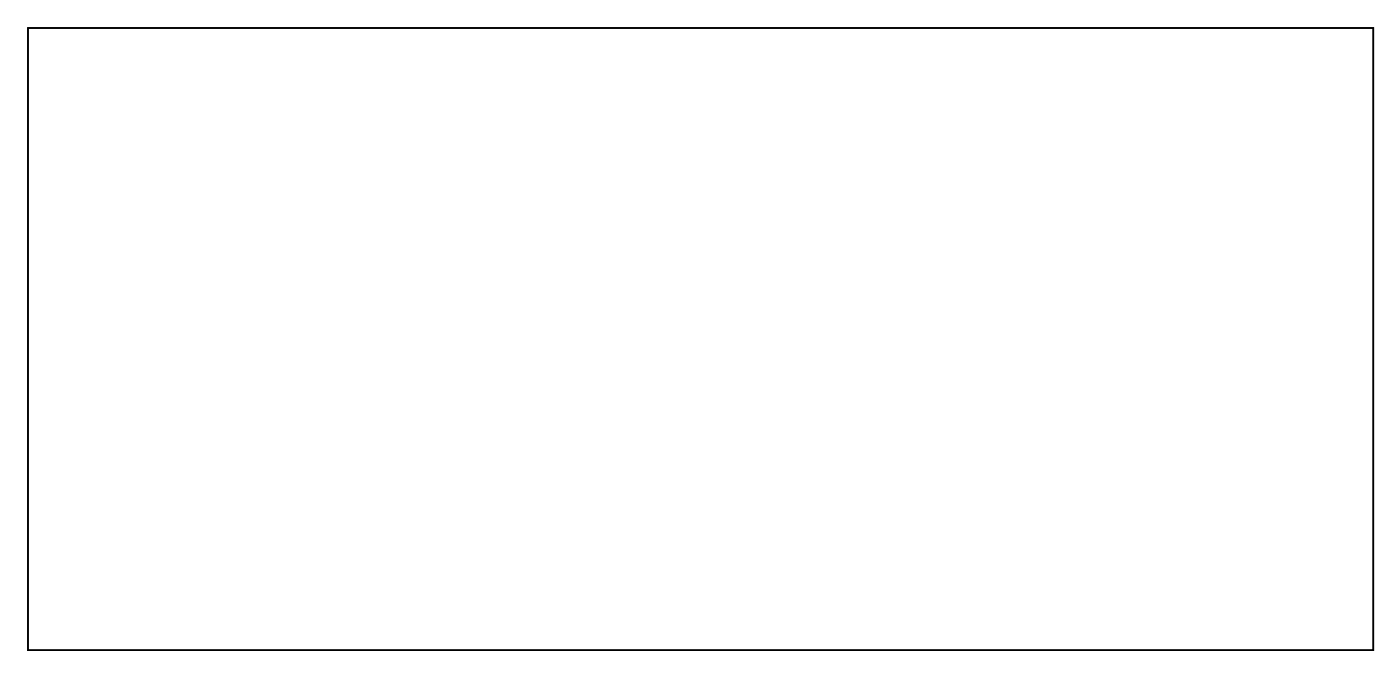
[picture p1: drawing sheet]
<svg xmlns="http://www.w3.org/2000/svg" width="182mm" height="88mm" viewBox="0 0 182 88" stroke-linecap="round" stroke-linejoin="round" font-family="sans-serif">
<path d="M3.6 3.6h175v80.9h-175z" fill="none" stroke="#000" stroke-width=".2"/>
<path d="M3.6 3.6v80.9h175v-80.9zM3.6 3.6h175v80.9h-175z" fill="#000"/>
<path d="M92.2 15.4h1.5v1.5h-1.5z" fill="#fff"/>
<path d="M92.2 15.4h1.5v1.5h-1.5z" fill="none" stroke="#fff" stroke-width=".76" stroke-linecap="butt"/>
<path d="M117.6 15.4h1.5v1.5h-1.5z" fill="#fff"/>
<path d="M117.6 15.4h1.5v1.5h-1.5z" fill="none" stroke="#fff" stroke-width=".76" stroke-linecap="butt"/>
<circle cx="118.4" cy="16.2" r=".74" fill="#fff"/>
<circle cx="118.4" cy="16.2" r=".74" fill="none" stroke="#fff" stroke-width=".76" stroke-linecap="butt"/>
<circle cx="118.4" cy="18.7" r=".74" fill="#fff"/>
<circle cx="118.4" cy="18.7" r=".74" fill="none" stroke="#fff" stroke-width=".76" stroke-linecap="butt"/>
<circle cx="118.4" cy="21.2" r=".74" fill="#fff"/>
<circle cx="118.4" cy="21.2" r=".74" fill="none" stroke="#fff" stroke-width=".76" stroke-linecap="butt"/>
<circle cx="118.4" cy="23.8" r=".74" fill="#fff"/>
<circle cx="118.4" cy="23.8" r=".74" fill="none" stroke="#fff" stroke-width=".76" stroke-linecap="butt"/>
<circle cx="118.4" cy="26.3" r=".74" fill="#fff"/>
<circle cx="118.4" cy="26.3" r=".74" fill="none" stroke="#fff" stroke-width=".76" stroke-linecap="butt"/>
<circle cx="118.4" cy="28.9" r=".74" fill="#fff"/>
<circle cx="118.4" cy="28.9" r=".74" fill="none" stroke="#fff" stroke-width=".76" stroke-linecap="butt"/>
<circle cx="118.4" cy="31.4" r=".74" fill="#fff"/>
<circle cx="118.4" cy="31.4" r=".74" fill="none" stroke="#fff" stroke-width=".76" stroke-linecap="butt"/>
<circle cx="118.4" cy="33.9" r=".74" fill="#fff"/>
<circle cx="118.4" cy="33.9" r=".74" fill="none" stroke="#fff" stroke-width=".76" stroke-linecap="butt"/>
<circle cx="118.4" cy="36.5" r=".74" fill="#fff"/>
<circle cx="118.4" cy="36.5" r=".74" fill="none" stroke="#fff" stroke-width=".76" stroke-linecap="butt"/>
<circle cx="118.4" cy="39" r=".74" fill="#fff"/>
<circle cx="118.4" cy="39" r=".74" fill="none" stroke="#fff" stroke-width=".76" stroke-linecap="butt"/>
<circle cx="118.4" cy="41.6" r=".74" fill="#fff"/>
<circle cx="118.4" cy="41.6" r=".74" fill="none" stroke="#fff" stroke-width=".76" stroke-linecap="butt"/>
<circle cx="118.4" cy="44.1" r=".74" fill="#fff"/>
<circle cx="118.4" cy="44.1" r=".74" fill="none" stroke="#fff" stroke-width=".76" stroke-linecap="butt"/>
<circle cx="118.4" cy="46.6" r=".74" fill="#fff"/>
<circle cx="118.4" cy="46.6" r=".74" fill="none" stroke="#fff" stroke-width=".76" stroke-linecap="butt"/>
<circle cx="118.4" cy="49.2" r=".74" fill="#fff"/>
<circle cx="118.4" cy="49.2" r=".74" fill="none" stroke="#fff" stroke-width=".76" stroke-linecap="butt"/>
<circle cx="118.4" cy="51.7" r=".74" fill="#fff"/>
<circle cx="118.4" cy="51.7" r=".74" fill="none" stroke="#fff" stroke-width=".76" stroke-linecap="butt"/>
<circle cx="118.4" cy="54.3" r=".74" fill="#fff"/>
<circle cx="118.4" cy="54.3" r=".74" fill="none" stroke="#fff" stroke-width=".76" stroke-linecap="butt"/>
<circle cx="118.4" cy="56.8" r=".74" fill="#fff"/>
<circle cx="118.4" cy="56.8" r=".74" fill="none" stroke="#fff" stroke-width=".76" stroke-linecap="butt"/>
<circle cx="118.4" cy="59.3" r=".74" fill="#fff"/>
<circle cx="118.4" cy="59.3" r=".74" fill="none" stroke="#fff" stroke-width=".76" stroke-linecap="butt"/>
<circle cx="118.4" cy="61.9" r=".74" fill="#fff"/>
<circle cx="118.4" cy="61.9" r=".74" fill="none" stroke="#fff" stroke-width=".76" stroke-linecap="butt"/>
<circle cx="118.4" cy="64.4" r=".74" fill="#fff"/>
<circle cx="118.4" cy="64.4" r=".74" fill="none" stroke="#fff" stroke-width=".76" stroke-linecap="butt"/>
<circle cx="118.4" cy="67" r=".74" fill="#fff"/>
<circle cx="118.4" cy="67" r=".74" fill="none" stroke="#fff" stroke-width=".76" stroke-linecap="butt"/>
<circle cx="118.4" cy="69.5" r=".74" fill="#fff"/>
<circle cx="118.4" cy="69.5" r=".74" fill="none" stroke="#fff" stroke-width=".76" stroke-linecap="butt"/>
<circle cx="93" cy="69.5" r=".74" fill="#fff"/>
<circle cx="93" cy="69.5" r=".74" fill="none" stroke="#fff" stroke-width=".76" stroke-linecap="butt"/>
<circle cx="93" cy="67" r=".74" fill="#fff"/>
<circle cx="93" cy="67" r=".74" fill="none" stroke="#fff" stroke-width=".76" stroke-linecap="butt"/>
<circle cx="93" cy="64.4" r=".74" fill="#fff"/>
<circle cx="93" cy="64.4" r=".74" fill="none" stroke="#fff" stroke-width=".76" stroke-linecap="butt"/>
<circle cx="93" cy="61.9" r=".74" fill="#fff"/>
<circle cx="93" cy="61.9" r=".74" fill="none" stroke="#fff" stroke-width=".76" stroke-linecap="butt"/>
<circle cx="93" cy="59.3" r=".74" fill="#fff"/>
<circle cx="93" cy="59.3" r=".74" fill="none" stroke="#fff" stroke-width=".76" stroke-linecap="butt"/>
<circle cx="93" cy="56.8" r=".74" fill="#fff"/>
<circle cx="93" cy="56.8" r=".74" fill="none" stroke="#fff" stroke-width=".76" stroke-linecap="butt"/>
<circle cx="93" cy="54.3" r=".74" fill="#fff"/>
<circle cx="93" cy="54.3" r=".74" fill="none" stroke="#fff" stroke-width=".76" stroke-linecap="butt"/>
<circle cx="93" cy="51.7" r=".74" fill="#fff"/>
<circle cx="93" cy="51.7" r=".74" fill="none" stroke="#fff" stroke-width=".76" stroke-linecap="butt"/>
<circle cx="93" cy="49.2" r=".74" fill="#fff"/>
<circle cx="93" cy="49.2" r=".74" fill="none" stroke="#fff" stroke-width=".76" stroke-linecap="butt"/>
<circle cx="93" cy="46.6" r=".74" fill="#fff"/>
<circle cx="93" cy="46.6" r=".74" fill="none" stroke="#fff" stroke-width=".76" stroke-linecap="butt"/>
<circle cx="93" cy="44.1" r=".74" fill="#fff"/>
<circle cx="93" cy="44.1" r=".74" fill="none" stroke="#fff" stroke-width=".76" stroke-linecap="butt"/>
<circle cx="93" cy="41.6" r=".74" fill="#fff"/>
<circle cx="93" cy="41.6" r=".74" fill="none" stroke="#fff" stroke-width=".76" stroke-linecap="butt"/>
<circle cx="93" cy="39" r=".74" fill="#fff"/>
<circle cx="93" cy="39" r=".74" fill="none" stroke="#fff" stroke-width=".76" stroke-linecap="butt"/>
<circle cx="93" cy="36.5" r=".74" fill="#fff"/>
<circle cx="93" cy="36.5" r=".74" fill="none" stroke="#fff" stroke-width=".76" stroke-linecap="butt"/>
<circle cx="93" cy="33.9" r=".74" fill="#fff"/>
<circle cx="93" cy="33.9" r=".74" fill="none" stroke="#fff" stroke-width=".76" stroke-linecap="butt"/>
<circle cx="93" cy="31.4" r=".74" fill="#fff"/>
<circle cx="93" cy="31.4" r=".74" fill="none" stroke="#fff" stroke-width=".76" stroke-linecap="butt"/>
<circle cx="93" cy="28.9" r=".74" fill="#fff"/>
<circle cx="93" cy="28.9" r=".74" fill="none" stroke="#fff" stroke-width=".76" stroke-linecap="butt"/>
<circle cx="93" cy="26.3" r=".74" fill="#fff"/>
<circle cx="93" cy="26.3" r=".74" fill="none" stroke="#fff" stroke-width=".76" stroke-linecap="butt"/>
<circle cx="93" cy="23.8" r=".74" fill="#fff"/>
<circle cx="93" cy="23.8" r=".74" fill="none" stroke="#fff" stroke-width=".76" stroke-linecap="butt"/>
<circle cx="93" cy="21.2" r=".74" fill="#fff"/>
<circle cx="93" cy="21.2" r=".74" fill="none" stroke="#fff" stroke-width=".76" stroke-linecap="butt"/>
<circle cx="93" cy="18.7" r=".74" fill="#fff"/>
<circle cx="93" cy="18.7" r=".74" fill="none" stroke="#fff" stroke-width=".76" stroke-linecap="butt"/>
<circle cx="93" cy="16.2" r=".74" fill="#fff"/>
<circle cx="93" cy="16.2" r=".74" fill="none" stroke="#fff" stroke-width=".76" stroke-linecap="butt"/>
<circle cx="143.8" cy="72" r=".74" fill="#fff"/>
<circle cx="143.8" cy="72" r=".74" fill="none" stroke="#fff" stroke-width=".76" stroke-linecap="butt"/>
<circle cx="146.3" cy="72" r=".74" fill="#fff"/>
<circle cx="146.3" cy="72" r=".74" fill="none" stroke="#fff" stroke-width=".76" stroke-linecap="butt"/>
<circle cx="161.6" cy="72" r=".74" fill="#fff"/>
<circle cx="161.6" cy="72" r=".74" fill="none" stroke="#fff" stroke-width=".76" stroke-linecap="butt"/>
<circle cx="164.1" cy="72" r=".74" fill="#fff"/>
<circle cx="164.1" cy="72" r=".74" fill="none" stroke="#fff" stroke-width=".76" stroke-linecap="butt"/>
<circle cx="166.6" cy="72" r=".74" fill="#fff"/>
<circle cx="166.6" cy="72" r=".74" fill="none" stroke="#fff" stroke-width=".76" stroke-linecap="butt"/>
<circle cx="169.2" cy="72" r=".74" fill="#fff"/>
<circle cx="169.2" cy="72" r=".74" fill="none" stroke="#fff" stroke-width=".76" stroke-linecap="butt"/>
<circle cx="161.6" cy="77.1" r=".74" fill="#fff"/>
<circle cx="161.6" cy="77.1" r=".74" fill="none" stroke="#fff" stroke-width=".76" stroke-linecap="butt"/>
<circle cx="164.1" cy="77.1" r=".74" fill="#fff"/>
<circle cx="164.1" cy="77.1" r=".74" fill="none" stroke="#fff" stroke-width=".76" stroke-linecap="butt"/>
<circle cx="166.6" cy="77.1" r=".74" fill="#fff"/>
<circle cx="166.6" cy="77.1" r=".74" fill="none" stroke="#fff" stroke-width=".76" stroke-linecap="butt"/>
<circle cx="169.2" cy="77.1" r=".74" fill="#fff"/>
<circle cx="169.2" cy="77.1" r=".74" fill="none" stroke="#fff" stroke-width=".76" stroke-linecap="butt"/>
<circle cx="161.6" cy="74.6" r=".74" fill="#fff"/>
<circle cx="161.6" cy="74.6" r=".74" fill="none" stroke="#fff" stroke-width=".76" stroke-linecap="butt"/>
<circle cx="164.1" cy="74.6" r=".74" fill="#fff"/>
<circle cx="164.1" cy="74.6" r=".74" fill="none" stroke="#fff" stroke-width=".76" stroke-linecap="butt"/>
<circle cx="166.6" cy="74.6" r=".74" fill="#fff"/>
<circle cx="166.6" cy="74.6" r=".74" fill="none" stroke="#fff" stroke-width=".76" stroke-linecap="butt"/>
<circle cx="169.2" cy="74.6" r=".74" fill="#fff"/>
<circle cx="169.2" cy="74.6" r=".74" fill="none" stroke="#fff" stroke-width=".76" stroke-linecap="butt"/>
<circle cx="159" cy="44.1" r=".8" fill="#fff"/>
<circle cx="159" cy="44.1" r=".8" fill="none" stroke="#fff" stroke-width=".76" stroke-linecap="butt"/>
<circle cx="159" cy="41.6" r=".8" fill="#fff"/>
<circle cx="159" cy="41.6" r=".8" fill="none" stroke="#fff" stroke-width=".76" stroke-linecap="butt"/>
<circle cx="159" cy="39" r=".8" fill="#fff"/>
<circle cx="159" cy="39" r=".8" fill="none" stroke="#fff" stroke-width=".76" stroke-linecap="butt"/>
<circle cx="159" cy="36.5" r=".8" fill="#fff"/>
<circle cx="159" cy="36.5" r=".8" fill="none" stroke="#fff" stroke-width=".76" stroke-linecap="butt"/>
<circle cx="159" cy="33.9" r=".8" fill="#fff"/>
<circle cx="159" cy="33.9" r=".8" fill="none" stroke="#fff" stroke-width=".76" stroke-linecap="butt"/>
<circle cx="159" cy="67" r=".8" fill="#fff"/>
<circle cx="159" cy="67" r=".8" fill="none" stroke="#fff" stroke-width=".76" stroke-linecap="butt"/>
<circle cx="159" cy="64.4" r=".8" fill="#fff"/>
<circle cx="159" cy="64.4" r=".8" fill="none" stroke="#fff" stroke-width=".76" stroke-linecap="butt"/>
<circle cx="159" cy="61.9" r=".8" fill="#fff"/>
<circle cx="159" cy="61.9" r=".8" fill="none" stroke="#fff" stroke-width=".76" stroke-linecap="butt"/>
<circle cx="159" cy="59.3" r=".8" fill="#fff"/>
<circle cx="159" cy="59.3" r=".8" fill="none" stroke="#fff" stroke-width=".76" stroke-linecap="butt"/>
<circle cx="159" cy="56.8" r=".8" fill="#fff"/>
<circle cx="159" cy="56.8" r=".8" fill="none" stroke="#fff" stroke-width=".76" stroke-linecap="butt"/>
<circle cx="159" cy="54.3" r=".8" fill="#fff"/>
<circle cx="159" cy="54.3" r=".8" fill="none" stroke="#fff" stroke-width=".76" stroke-linecap="butt"/>
<circle cx="159" cy="51.7" r=".8" fill="#fff"/>
<circle cx="159" cy="51.7" r=".8" fill="none" stroke="#fff" stroke-width=".76" stroke-linecap="butt"/>
<circle cx="159" cy="49.2" r=".8" fill="#fff"/>
<circle cx="159" cy="49.2" r=".8" fill="none" stroke="#fff" stroke-width=".76" stroke-linecap="butt"/>
<circle cx="126" cy="33.9" r=".8" fill="#fff"/>
<circle cx="126" cy="33.9" r=".8" fill="none" stroke="#fff" stroke-width=".76" stroke-linecap="butt"/>
<circle cx="126" cy="31.4" r=".8" fill="#fff"/>
<circle cx="126" cy="31.4" r=".8" fill="none" stroke="#fff" stroke-width=".76" stroke-linecap="butt"/>
<circle cx="126" cy="28.9" r=".8" fill="#fff"/>
<circle cx="126" cy="28.9" r=".8" fill="none" stroke="#fff" stroke-width=".76" stroke-linecap="butt"/>
<circle cx="156.5" cy="41.6" r=".8" fill="#fff"/>
<circle cx="156.5" cy="41.6" r=".8" fill="none" stroke="#fff" stroke-width=".76" stroke-linecap="butt"/>
<circle cx="156.5" cy="39" r=".8" fill="#fff"/>
<circle cx="156.5" cy="39" r=".8" fill="none" stroke="#fff" stroke-width=".76" stroke-linecap="butt"/>
<circle cx="156.5" cy="36.5" r=".8" fill="#fff"/>
<circle cx="156.5" cy="36.5" r=".8" fill="none" stroke="#fff" stroke-width=".76" stroke-linecap="butt"/>
<circle cx="156.5" cy="33.9" r=".8" fill="#fff"/>
<circle cx="156.5" cy="33.9" r=".8" fill="none" stroke="#fff" stroke-width=".76" stroke-linecap="butt"/>
<circle cx="148.9" cy="44.1" r=".8" fill="#fff"/>
<circle cx="148.9" cy="44.1" r=".8" fill="none" stroke="#fff" stroke-width=".76" stroke-linecap="butt"/>
<circle cx="146.3" cy="44.1" r=".8" fill="#fff"/>
<circle cx="146.3" cy="44.1" r=".8" fill="none" stroke="#fff" stroke-width=".76" stroke-linecap="butt"/>
<circle cx="143.8" cy="44.1" r=".8" fill="#fff"/>
<circle cx="143.8" cy="44.1" r=".8" fill="none" stroke="#fff" stroke-width=".76" stroke-linecap="butt"/>
<circle cx="141.2" cy="44.1" r=".8" fill="#fff"/>
<circle cx="141.2" cy="44.1" r=".8" fill="none" stroke="#fff" stroke-width=".76" stroke-linecap="butt"/>
<circle cx="138.7" cy="44.1" r=".8" fill="#fff"/>
<circle cx="138.7" cy="44.1" r=".8" fill="none" stroke="#fff" stroke-width=".76" stroke-linecap="butt"/>
<circle cx="136.2" cy="44.1" r=".8" fill="#fff"/>
<circle cx="136.2" cy="44.1" r=".8" fill="none" stroke="#fff" stroke-width=".76" stroke-linecap="butt"/>
<circle cx="128.5" cy="51.7" r=".8" fill="#fff"/>
<circle cx="128.5" cy="51.7" r=".8" fill="none" stroke="#fff" stroke-width=".76" stroke-linecap="butt"/>
<circle cx="128.5" cy="49.2" r=".8" fill="#fff"/>
<circle cx="128.5" cy="49.2" r=".8" fill="none" stroke="#fff" stroke-width=".76" stroke-linecap="butt"/>
<circle cx="128.5" cy="46.6" r=".8" fill="#fff"/>
<circle cx="128.5" cy="46.6" r=".8" fill="none" stroke="#fff" stroke-width=".76" stroke-linecap="butt"/>
<circle cx="128.5" cy="44.1" r=".8" fill="#fff"/>
<circle cx="128.5" cy="44.1" r=".8" fill="none" stroke="#fff" stroke-width=".76" stroke-linecap="butt"/>
<circle cx="159" cy="28.9" r=".8" fill="#fff"/>
<circle cx="159" cy="28.9" r=".8" fill="none" stroke="#fff" stroke-width=".76" stroke-linecap="butt"/>
<circle cx="159" cy="26.3" r=".8" fill="#fff"/>
<circle cx="159" cy="26.3" r=".8" fill="none" stroke="#fff" stroke-width=".76" stroke-linecap="butt"/>
<circle cx="159" cy="23.8" r=".8" fill="#fff"/>
<circle cx="159" cy="23.8" r=".8" fill="none" stroke="#fff" stroke-width=".76" stroke-linecap="butt"/>
<circle cx="128.5" cy="33.9" r=".8" fill="#fff"/>
<circle cx="128.5" cy="33.9" r=".8" fill="none" stroke="#fff" stroke-width=".76" stroke-linecap="butt"/>
<circle cx="128.5" cy="31.4" r=".8" fill="#fff"/>
<circle cx="128.5" cy="31.4" r=".8" fill="none" stroke="#fff" stroke-width=".76" stroke-linecap="butt"/>
<circle cx="128.5" cy="28.9" r=".8" fill="#fff"/>
<circle cx="128.5" cy="28.9" r=".8" fill="none" stroke="#fff" stroke-width=".76" stroke-linecap="butt"/>
<circle cx="128.5" cy="16.2" r=".8" fill="#fff"/>
<circle cx="128.5" cy="16.2" r=".8" fill="none" stroke="#fff" stroke-width=".76" stroke-linecap="butt"/>
<circle cx="131.1" cy="16.2" r=".8" fill="#fff"/>
<circle cx="131.1" cy="16.2" r=".8" fill="none" stroke="#fff" stroke-width=".76" stroke-linecap="butt"/>
<circle cx="133.6" cy="16.2" r=".8" fill="#fff"/>
<circle cx="133.6" cy="16.2" r=".8" fill="none" stroke="#fff" stroke-width=".76" stroke-linecap="butt"/>
<circle cx="128.5" cy="13.6" r=".8" fill="#fff"/>
<circle cx="128.5" cy="13.6" r=".8" fill="none" stroke="#fff" stroke-width=".76" stroke-linecap="butt"/>
<circle cx="131.1" cy="13.6" r=".8" fill="#fff"/>
<circle cx="131.1" cy="13.6" r=".8" fill="none" stroke="#fff" stroke-width=".76" stroke-linecap="butt"/>
<circle cx="133.6" cy="13.6" r=".8" fill="#fff"/>
<circle cx="133.6" cy="13.6" r=".8" fill="none" stroke="#fff" stroke-width=".76" stroke-linecap="butt"/>
<circle cx="120.9" cy="11.1" r=".8" fill="#fff"/>
<circle cx="120.9" cy="11.1" r=".8" fill="none" stroke="#fff" stroke-width=".76" stroke-linecap="butt"/>
<circle cx="120.9" cy="8.5" r=".8" fill="#fff"/>
<circle cx="120.9" cy="8.5" r=".8" fill="none" stroke="#fff" stroke-width=".76" stroke-linecap="butt"/>
<circle cx="87.9" cy="64.4" r=".8" fill="#fff"/>
<circle cx="87.9" cy="64.4" r=".8" fill="none" stroke="#fff" stroke-width=".76" stroke-linecap="butt"/>
<circle cx="87.9" cy="61.9" r=".8" fill="#fff"/>
<circle cx="87.9" cy="61.9" r=".8" fill="none" stroke="#fff" stroke-width=".76" stroke-linecap="butt"/>
<circle cx="87.9" cy="59.3" r=".8" fill="#fff"/>
<circle cx="87.9" cy="59.3" r=".8" fill="none" stroke="#fff" stroke-width=".76" stroke-linecap="butt"/>
<circle cx="87.9" cy="56.8" r=".8" fill="#fff"/>
<circle cx="87.9" cy="56.8" r=".8" fill="none" stroke="#fff" stroke-width=".76" stroke-linecap="butt"/>
<circle cx="87.9" cy="54.3" r=".8" fill="#fff"/>
<circle cx="87.9" cy="54.3" r=".8" fill="none" stroke="#fff" stroke-width=".76" stroke-linecap="butt"/>
<circle cx="87.9" cy="51.7" r=".8" fill="#fff"/>
<circle cx="87.9" cy="51.7" r=".8" fill="none" stroke="#fff" stroke-width=".76" stroke-linecap="butt"/>
<circle cx="87.9" cy="49.2" r=".8" fill="#fff"/>
<circle cx="87.9" cy="49.2" r=".8" fill="none" stroke="#fff" stroke-width=".76" stroke-linecap="butt"/>
<circle cx="87.9" cy="46.6" r=".8" fill="#fff"/>
<circle cx="87.9" cy="46.6" r=".8" fill="none" stroke="#fff" stroke-width=".76" stroke-linecap="butt"/>
<circle cx="87.9" cy="44.1" r=".8" fill="#fff"/>
<circle cx="87.9" cy="44.1" r=".8" fill="none" stroke="#fff" stroke-width=".76" stroke-linecap="butt"/>
<circle cx="87.9" cy="41.6" r=".8" fill="#fff"/>
<circle cx="87.9" cy="41.6" r=".8" fill="none" stroke="#fff" stroke-width=".76" stroke-linecap="butt"/>
<circle cx="87.9" cy="39" r=".8" fill="#fff"/>
<circle cx="87.9" cy="39" r=".8" fill="none" stroke="#fff" stroke-width=".76" stroke-linecap="butt"/>
<circle cx="87.9" cy="36.5" r=".8" fill="#fff"/>
<circle cx="87.9" cy="36.5" r=".8" fill="none" stroke="#fff" stroke-width=".76" stroke-linecap="butt"/>
<circle cx="87.9" cy="33.9" r=".8" fill="#fff"/>
<circle cx="87.9" cy="33.9" r=".8" fill="none" stroke="#fff" stroke-width=".76" stroke-linecap="butt"/>
<circle cx="87.9" cy="31.4" r=".8" fill="#fff"/>
<circle cx="87.9" cy="31.4" r=".8" fill="none" stroke="#fff" stroke-width=".76" stroke-linecap="butt"/>
<circle cx="87.9" cy="28.9" r=".8" fill="#fff"/>
<circle cx="87.9" cy="28.9" r=".8" fill="none" stroke="#fff" stroke-width=".76" stroke-linecap="butt"/>
<circle cx="87.9" cy="26.3" r=".8" fill="#fff"/>
<circle cx="87.9" cy="26.3" r=".8" fill="none" stroke="#fff" stroke-width=".76" stroke-linecap="butt"/>
<circle cx="87.9" cy="23.8" r=".8" fill="#fff"/>
<circle cx="87.9" cy="23.8" r=".8" fill="none" stroke="#fff" stroke-width=".76" stroke-linecap="butt"/>
<circle cx="87.9" cy="21.2" r=".8" fill="#fff"/>
<circle cx="87.9" cy="21.2" r=".8" fill="none" stroke="#fff" stroke-width=".76" stroke-linecap="butt"/>
<circle cx="87.9" cy="18.7" r=".8" fill="#fff"/>
<circle cx="87.9" cy="18.7" r=".8" fill="none" stroke="#fff" stroke-width=".76" stroke-linecap="butt"/>
<circle cx="153.9" cy="67" r=".89" fill="#fff"/>
<circle cx="153.9" cy="67" r=".89" fill="none" stroke="#fff" stroke-width=".99" stroke-linecap="butt"/>
<path d="M148 66.1h1.7v1.8h-1.7z" fill="#fff"/>
<path d="M148 66.1h1.7v1.8h-1.7z" fill="none" stroke="#fff" stroke-width=".99" stroke-linecap="butt"/>
<circle cx="148.9" cy="67" r=".89" fill="#fff"/>
<circle cx="148.9" cy="67" r=".89" fill="none" stroke="#fff" stroke-width=".99" stroke-linecap="butt"/>
<circle cx="151.4" cy="72" r=".89" fill="#fff"/>
<circle cx="151.4" cy="72" r=".89" fill="none" stroke="#fff" stroke-width=".99" stroke-linecap="butt"/>
<circle cx="174.3" cy="51.7" r=".7" fill="#fff"/>
<circle cx="174.3" cy="51.7" r=".7" fill="none" stroke="#fff" stroke-width=".76" stroke-linecap="butt"/>
<circle cx="166.6" cy="51.7" r=".7" fill="#fff"/>
<circle cx="166.6" cy="51.7" r=".7" fill="none" stroke="#fff" stroke-width=".76" stroke-linecap="butt"/>
<circle cx="174.3" cy="36.5" r=".7" fill="#fff"/>
<circle cx="174.3" cy="36.5" r=".7" fill="none" stroke="#fff" stroke-width=".76" stroke-linecap="butt"/>
<circle cx="166.6" cy="36.5" r=".7" fill="#fff"/>
<circle cx="166.6" cy="36.5" r=".7" fill="none" stroke="#fff" stroke-width=".76" stroke-linecap="butt"/>
<circle cx="171.7" cy="46.6" r=".7" fill="#fff"/>
<circle cx="171.7" cy="46.6" r=".7" fill="none" stroke="#fff" stroke-width=".76" stroke-linecap="butt"/>
<circle cx="148.9" cy="46.6" r=".7" fill="#fff"/>
<circle cx="148.9" cy="46.6" r=".7" fill="none" stroke="#fff" stroke-width=".76" stroke-linecap="butt"/>
<circle cx="95.5" cy="77.1" r=".7" fill="#fff"/>
<circle cx="95.5" cy="77.1" r=".7" fill="none" stroke="#fff" stroke-width=".76" stroke-linecap="butt"/>
<circle cx="85.4" cy="77.1" r=".7" fill="#fff"/>
<circle cx="85.4" cy="77.1" r=".7" fill="none" stroke="#fff" stroke-width=".76" stroke-linecap="butt"/>
<circle cx="151.4" cy="6" r=".7" fill="#fff"/>
<circle cx="151.4" cy="6" r=".7" fill="none" stroke="#fff" stroke-width=".76" stroke-linecap="butt"/>
<circle cx="151.4" cy="13.6" r=".7" fill="#fff"/>
<circle cx="151.4" cy="13.6" r=".7" fill="none" stroke="#fff" stroke-width=".76" stroke-linecap="butt"/>
<circle cx="118.4" cy="77.1" r=".7" fill="#fff"/>
<circle cx="118.4" cy="77.1" r=".7" fill="none" stroke="#fff" stroke-width=".76" stroke-linecap="butt"/>
<circle cx="118.4" cy="82.2" r=".7" fill="#fff"/>
<circle cx="118.4" cy="82.2" r=".7" fill="none" stroke="#fff" stroke-width=".76" stroke-linecap="butt"/>
<circle cx="95.5" cy="72" r=".7" fill="#fff"/>
<circle cx="95.5" cy="72" r=".7" fill="none" stroke="#fff" stroke-width=".76" stroke-linecap="butt"/>
<circle cx="85.4" cy="72" r=".7" fill="#fff"/>
<circle cx="85.4" cy="72" r=".7" fill="none" stroke="#fff" stroke-width=".76" stroke-linecap="butt"/>
<circle cx="169.2" cy="33.9" r=".35" fill="#fff"/>
<circle cx="169.2" cy="33.9" r=".35" fill="none" stroke="#fff" stroke-width=".55"/>
<circle cx="156.5" cy="51.7" r=".35" fill="#fff"/>
<circle cx="156.5" cy="51.7" r=".35" fill="none" stroke="#fff" stroke-width=".55"/>
<circle cx="138.7" cy="33.9" r=".7" fill="#fff"/>
<circle cx="138.7" cy="33.9" r=".7" fill="none" stroke="#fff" stroke-width=".76" stroke-linecap="butt"/>
<circle cx="131.1" cy="33.9" r=".7" fill="#fff"/>
<circle cx="131.1" cy="33.9" r=".7" fill="none" stroke="#fff" stroke-width=".76" stroke-linecap="butt"/>
<circle cx="136.2" cy="23.8" r=".7" fill="#fff"/>
<circle cx="136.2" cy="23.8" r=".7" fill="none" stroke="#fff" stroke-width=".76" stroke-linecap="butt"/>
<circle cx="126" cy="23.8" r=".7" fill="#fff"/>
<circle cx="126" cy="23.8" r=".7" fill="none" stroke="#fff" stroke-width=".76" stroke-linecap="butt"/>
<circle cx="136.2" cy="21.2" r=".7" fill="#fff"/>
<circle cx="136.2" cy="21.2" r=".7" fill="none" stroke="#fff" stroke-width=".76" stroke-linecap="butt"/>
<circle cx="126" cy="21.2" r=".7" fill="#fff"/>
<circle cx="126" cy="21.2" r=".7" fill="none" stroke="#fff" stroke-width=".76" stroke-linecap="butt"/>
<circle cx="126" cy="8.5" r=".7" fill="#fff"/>
<circle cx="126" cy="8.5" r=".7" fill="none" stroke="#fff" stroke-width=".76" stroke-linecap="butt"/>
<circle cx="126" cy="18.7" r=".7" fill="#fff"/>
<circle cx="126" cy="18.7" r=".7" fill="none" stroke="#fff" stroke-width=".76" stroke-linecap="butt"/>
<circle cx="110.8" cy="16.2" r=".7" fill="#fff"/>
<circle cx="110.8" cy="16.2" r=".7" fill="none" stroke="#fff" stroke-width=".76" stroke-linecap="butt"/>
<circle cx="110.8" cy="26.3" r=".7" fill="#fff"/>
<circle cx="110.8" cy="26.3" r=".7" fill="none" stroke="#fff" stroke-width=".76" stroke-linecap="butt"/>
<circle cx="126" cy="44.1" r=".7" fill="#fff"/>
<circle cx="126" cy="44.1" r=".7" fill="none" stroke="#fff" stroke-width=".76" stroke-linecap="butt"/>
<circle cx="126" cy="51.7" r=".7" fill="#fff"/>
<circle cx="126" cy="51.7" r=".7" fill="none" stroke="#fff" stroke-width=".76" stroke-linecap="butt"/>
<circle cx="105.7" cy="16.2" r=".7" fill="#fff"/>
<circle cx="105.7" cy="16.2" r=".7" fill="none" stroke="#fff" stroke-width=".76" stroke-linecap="butt"/>
<circle cx="105.7" cy="26.3" r=".7" fill="#fff"/>
<circle cx="105.7" cy="26.3" r=".7" fill="none" stroke="#fff" stroke-width=".76" stroke-linecap="butt"/>
<circle cx="148.9" cy="77.1" r=".7" fill="#fff"/>
<circle cx="148.9" cy="77.1" r=".7" fill="none" stroke="#fff" stroke-width=".76" stroke-linecap="butt"/>
<circle cx="138.7" cy="77.1" r=".7" fill="#fff"/>
<circle cx="138.7" cy="77.1" r=".7" fill="none" stroke="#fff" stroke-width=".76" stroke-linecap="butt"/>
<path d="M173.6 56.1h1.4v1.4h-1.4z" fill="#fff"/>
<path d="M173.6 56.1h1.4v1.4h-1.4z" fill="none" stroke="#fff" stroke-width=".76" stroke-linecap="butt"/>
<circle cx="174.3" cy="56.8" r=".7" fill="#fff"/>
<circle cx="174.3" cy="56.8" r=".7" fill="none" stroke="#fff" stroke-width=".76" stroke-linecap="butt"/>
<circle cx="171.7" cy="56.8" r=".7" fill="#fff"/>
<circle cx="171.7" cy="56.8" r=".7" fill="none" stroke="#fff" stroke-width=".76" stroke-linecap="butt"/>
<path d="M173.6 40.9h1.4v1.4h-1.4z" fill="#fff"/>
<path d="M173.6 40.9h1.4v1.4h-1.4z" fill="none" stroke="#fff" stroke-width=".76" stroke-linecap="butt"/>
<circle cx="174.3" cy="41.6" r=".7" fill="#fff"/>
<circle cx="174.3" cy="41.6" r=".7" fill="none" stroke="#fff" stroke-width=".76" stroke-linecap="butt"/>
<circle cx="171.7" cy="41.6" r=".7" fill="#fff"/>
<circle cx="171.7" cy="41.6" r=".7" fill="none" stroke="#fff" stroke-width=".76" stroke-linecap="butt"/>
<circle cx="169.2" cy="44.1" r=".35" fill="#fff"/>
<circle cx="169.2" cy="44.1" r=".35" fill="none" stroke="#fff" stroke-width=".55"/>
<circle cx="174.3" cy="23.8" r=".35" fill="#fff"/>
<circle cx="174.3" cy="23.8" r=".35" fill="none" stroke="#fff" stroke-width=".55"/>
<circle cx="108.2" cy="21.2" r=".64" fill="#fff"/>
<circle cx="108.2" cy="21.2" r=".64" fill="none" stroke="#fff" stroke-width=".76" stroke-linecap="butt"/>
<circle cx="108.2" cy="23.8" r=".64" fill="#fff"/>
<circle cx="108.2" cy="23.8" r=".64" fill="none" stroke="#fff" stroke-width=".76" stroke-linecap="butt"/>
<circle cx="103.1" cy="21.2" r=".64" fill="#fff"/>
<circle cx="103.1" cy="21.2" r=".64" fill="none" stroke="#fff" stroke-width=".76" stroke-linecap="butt"/>
<circle cx="103.1" cy="23.8" r=".64" fill="#fff"/>
<circle cx="103.1" cy="23.8" r=".64" fill="none" stroke="#fff" stroke-width=".76" stroke-linecap="butt"/>
<path d="M135.4 73.8h1.5v1.6h-1.5z" fill="#fff"/>
<path d="M135.4 73.8h1.5v1.6h-1.5z" fill="none" stroke="#fff" stroke-width=".76" stroke-linecap="butt"/>
<circle cx="136.2" cy="74.6" r=".79" fill="#fff"/>
<circle cx="136.2" cy="74.6" r=".79" fill="none" stroke="#fff" stroke-width=".76" stroke-linecap="butt"/>
<circle cx="136.2" cy="72" r=".79" fill="#fff"/>
<circle cx="136.2" cy="72" r=".79" fill="none" stroke="#fff" stroke-width=".76" stroke-linecap="butt"/>
<circle cx="136.2" cy="69.5" r=".79" fill="#fff"/>
<circle cx="136.2" cy="69.5" r=".79" fill="none" stroke="#fff" stroke-width=".76" stroke-linecap="butt"/>
<path d="M127.7 68.7h1.6v1.6h-1.6z" fill="#fff"/>
<path d="M127.7 68.7h1.6v1.6h-1.6z" fill="none" stroke="#fff" stroke-width=".76" stroke-linecap="butt"/>
<circle cx="128.5" cy="69.6" r=".79" fill="#fff"/>
<circle cx="128.5" cy="69.6" r=".79" fill="none" stroke="#fff" stroke-width=".76" stroke-linecap="butt"/>
<circle cx="128.5" cy="77.1" r=".79" fill="#fff"/>
<circle cx="128.5" cy="77.1" r=".79" fill="none" stroke="#fff" stroke-width=".76" stroke-linecap="butt"/>
<path d="M38.8 57.6v3h3v-3zM39.9 59.1a.35 .35 0 0 1 .7 0 .35 .35 0 0 1-.7 0z" fill="#fff"/>
<g fill="none" stroke="#fff" stroke-width=".25">
<path d="M38.8 57.6h3v3h-3z"/>
<circle cx="40.3" cy="59.1" r=".35"/>
</g>
<path d="M38.8 75.6v3h3v-3zM39.9 77.1a.35 .35 0 0 1 .7 0 .35 .35 0 0 1-.7 0z" fill="#fff"/>
<g fill="none" stroke="#fff" stroke-width=".25">
<path d="M38.8 75.6h3v3h-3z"/>
<circle cx="40.3" cy="77.1" r=".35"/>
</g>
<path d="M78.8 57.6v3h3v-3zM79.9 59.1a.35 .35 0 0 1 .7 0 .35 .35 0 0 1-.7 0z" fill="#fff"/>
<g fill="none" stroke="#fff" stroke-width=".25">
<path d="M78.8 57.6h3v3h-3z"/>
<circle cx="80.3" cy="59.1" r=".35"/>
</g>
<path d="M78.8 75.6v3h3v-3zM79.9 77.1a.35 .35 0 0 1 .7 0 .35 .35 0 0 1-.7 0z" fill="#fff"/>
<g fill="none" stroke="#fff" stroke-width=".25">
<path d="M78.8 75.6h3v3h-3z"/>
<circle cx="80.3" cy="77.1" r=".35"/>
</g>
<circle cx="8.8" cy="74.6" r=".74" fill="#fff"/>
<circle cx="8.8" cy="74.6" r=".74" fill="none" stroke="#fff" stroke-width=".76" stroke-linecap="butt"/>
<circle cx="8.8" cy="61.9" r=".74" fill="#fff"/>
<circle cx="8.8" cy="61.9" r=".74" fill="none" stroke="#fff" stroke-width=".76" stroke-linecap="butt"/>
<circle cx="32" cy="74.6" r=".74" fill="#fff"/>
<circle cx="32" cy="74.6" r=".74" fill="none" stroke="#fff" stroke-width=".76" stroke-linecap="butt"/>
<circle cx="32" cy="72" r=".74" fill="#fff"/>
<circle cx="32" cy="72" r=".74" fill="none" stroke="#fff" stroke-width=".76" stroke-linecap="butt"/>
<circle cx="32" cy="64.4" r=".74" fill="#fff"/>
<circle cx="32" cy="64.4" r=".74" fill="none" stroke="#fff" stroke-width=".76" stroke-linecap="butt"/>
<circle cx="32" cy="61.9" r=".74" fill="#fff"/>
<circle cx="32" cy="61.9" r=".74" fill="none" stroke="#fff" stroke-width=".76" stroke-linecap="butt"/>
<circle cx="19.3" cy="54.3" r=".95" fill="#fff"/>
<circle cx="19.3" cy="54.3" r=".95" fill="none" stroke="#fff" stroke-width="1.3" stroke-linecap="butt"/>
<circle cx="24.4" cy="54.3" r=".95" fill="#fff"/>
<circle cx="24.4" cy="54.3" r=".95" fill="none" stroke="#fff" stroke-width="1.3" stroke-linecap="butt"/>
<circle cx="9.2" cy="79.7" r=".95" fill="#fff"/>
<circle cx="9.2" cy="79.7" r=".95" fill="none" stroke="#fff" stroke-width="1.3" stroke-linecap="butt"/>
<circle cx="14.2" cy="79.7" r=".95" fill="#fff"/>
<circle cx="14.2" cy="79.7" r=".95" fill="none" stroke="#fff" stroke-width="1.3" stroke-linecap="butt"/>
<circle cx="103.1" cy="16.2" r=".35" fill="#fff"/>
<circle cx="103.1" cy="16.2" r=".35" fill="none" stroke="#fff" stroke-width=".55"/>
<path d="M38.1 50.2v3h3v-3zM39.3 51.7a.35 .35 0 0 1 .7 0 .35 .35 0 0 1-.7 0z" fill="#fff"/>
<g fill="none" stroke="#fff" stroke-width=".25">
<path d="M38.1 50.2h3v3h-3z"/>
<circle cx="39.6" cy="51.7" r=".35"/>
</g>
<path d="M55.9 50.2v3h3v-3zM57.1 51.7a.35 .35 0 0 1 .7 0 .35 .35 0 0 1-.7 0z" fill="#fff"/>
<g fill="none" stroke="#fff" stroke-width=".25">
<path d="M55.9 50.2h3v3h-3z"/>
<circle cx="57.4" cy="51.7" r=".35"/>
</g>
<path d="M38.1 9.6v3h3v-3zM39.3 11.1a.35 .35 0 0 1 .7 0 .35 .35 0 0 1-.7 0z" fill="#fff"/>
<g fill="none" stroke="#fff" stroke-width=".25">
<path d="M38.1 9.6h3v3h-3z"/>
<circle cx="39.6" cy="11.1" r=".35"/>
</g>
<path d="M55.9 9.6v3h3v-3zM57.1 11.1a.35 .35 0 0 1 .7 0 .35 .35 0 0 1-.7 0z" fill="#fff"/>
<g fill="none" stroke="#fff" stroke-width=".25">
<path d="M55.9 9.6h3v3h-3z"/>
<circle cx="57.4" cy="11.1" r=".35"/>
</g>
</svg>
